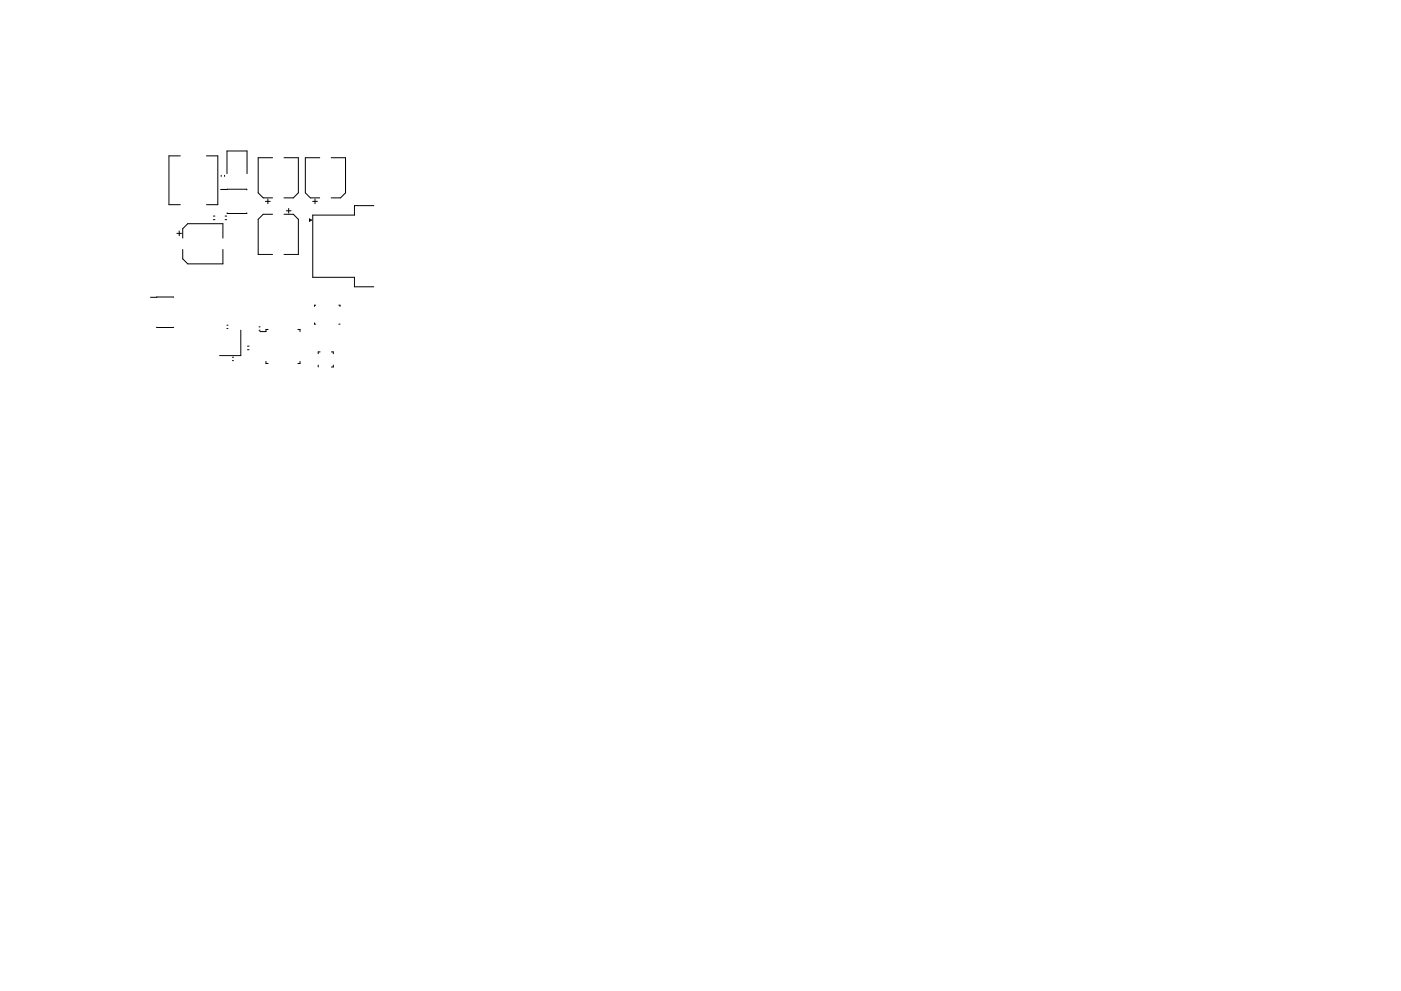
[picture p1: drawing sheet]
<svg xmlns="http://www.w3.org/2000/svg" width="297mm" height="210mm" viewBox="0 0 297 210" stroke-linecap="round" stroke-linejoin="round" font-family="sans-serif">
<g fill="none" stroke="#000" stroke-width=".21">
<path d="M38.2 33.1h-2.4v10.3h2.4M43.8 33.1h2.4v10.3h-2.4M46.9 37.2v.2M47.6 37.2v.2M48.1 36.8v-4.8h4.3v4.8M57.8 33.5h-3.1v7.4l1.1 1.1h2M60.2 33.5h3.1v7.4l-1.1 1.1h-2M67.8 33.5h-3.1v7.4l1.1 1.1h2M70.2 33.5h3.1v7.4l-1.1 1.1h-2M37.5 49.5h1M38 49v1M38.7 50.5v-2l1.1-1h7.5v3"/>
<path d="M38.7 52.9v2l1.1 1.1h7.5v-3.1M45.2 46.6h.4M45.2 45.8h.4M46.8 40.2l5.5-.1v.2M47.7 46.6h.4M47.7 45.8h.4M48.2 45.2v.1h4.1v-.1M56.3 42.7h1M56.8 42.2v1M57.8 45.5h-2l-1.1 1v7.5h3.1M60.2 45.5h2l1.1 1v7.5h-3.1M60.7 44.7h1"/>
<path d="M61.2 44.2v1M65.6 46.4l.4 .3-.4 .2zM66.3 42.7h1M66.8 42.2v1M79.2 43.6h-4.1v2h-8.8v13.2h8.8v2h4.1M31.9 63.1h4.9M33.2 69.4h3.6M48.1 69h.2M48.1 69.7h.2M49.3 75.8h.2M49.3 76.5h.2M51.1 70v5.4h-4.5"/>
<path d="M52.5 74.2h.3M52.5 73.4h.3M54.9 70.1h.2M54.9 69.4h.2M56.4 76.7v.4h.4M56.8 69.9h-.4v.5h-1.3M63.2 69.9h.4v.5M63.6 76.7v.4h-.4M66.7 68.5v.3h.2M66.9 64.8h-.2v.2M67.5 77.5v.4M67.9 74.7h-.4v.4"/>
<path d="M70.3 74.7h.4v.4M70.7 77.5v.4h-.4M71.8 64.8h.3v.2M71.8 68.8h.3"/>
</g>
</svg>
